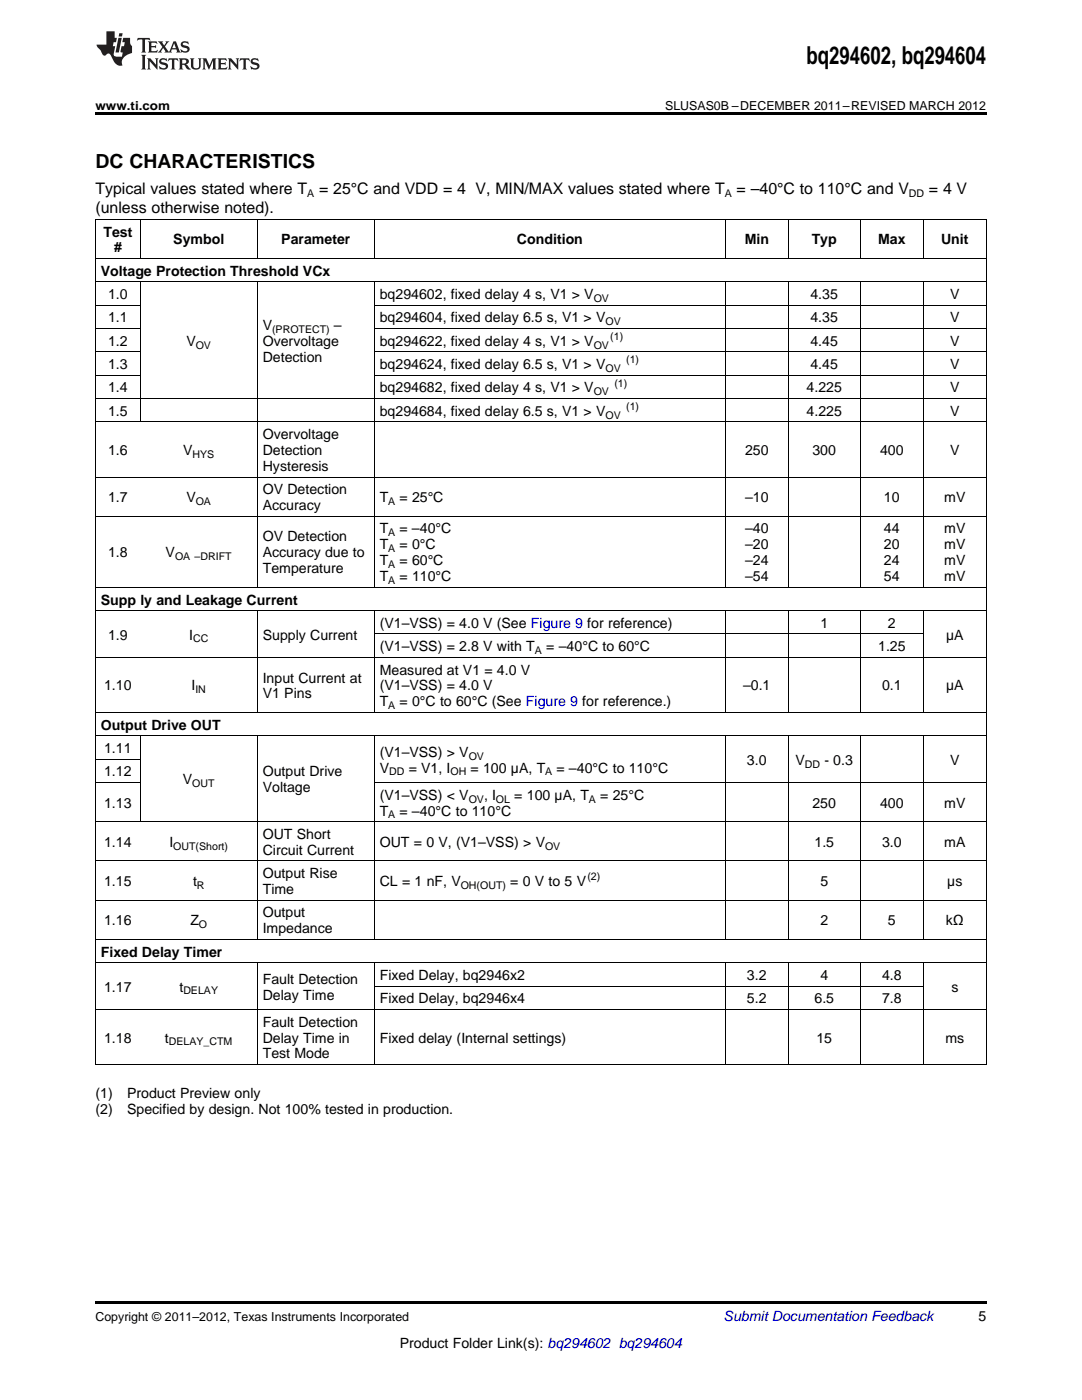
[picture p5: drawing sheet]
<svg xmlns="http://www.w3.org/2000/svg" width="216mm" height="279mm" viewBox="0 0 216 279" stroke-linecap="round" stroke-linejoin="round" font-family="sans-serif">
<defs><g id="words">
<text font-size="4.9" x="160.9" y="12.8">bq294602, bq294604</text>
<text font-size="3.9" x="19" y="33.5">DC CHARACTERISTICS</text>
<g font-size="3.2">
<text x="19" y="38.7">Typical values stated where T</text>
<text x="63.7" y="38.7">= 25°C and VDD = 4 V, MIN/MAX values stated where T</text>
<text x="147" y="38.7">= –40°C to 110°C and V</text>
<text x="185.4" y="38.7">= 4 V</text>
<text x="19" y="42.5">(unless otherwise noted).</text>
</g>
<g font-size="2.8">
<text x="20.6" y="47.2">Test</text>
<text x="22.8" y="50.4">#</text>
<text x="34.6" y="48.8">Symbol</text>
<text x="56.1" y="48.8">Parameter</text>
<text x="103.2" y="48.8">Condition</text>
<text x="148.6" y="48.8">Min</text>
<text x="162" y="48.8">Typ</text>
<text x="175.2" y="48.8">Max</text>
<text x="187.8" y="48.8">Unit</text>
<text x="20.1" y="55">Voltage Protection Threshold VCx</text>
<text x="21.6" y="59.7">1.0</text>
<text x="75.8" y="59.7">bq294602, fixed delay 4 s, V1 &gt; V</text>
<text x="161.7" y="59.7">4.35</text>
<text x="189.6" y="59.7">V</text>
<text x="21.6" y="64.3">1.1</text>
<text x="52.4" y="65.8">V</text>
<text x="66.6" y="65.8">–</text>
<text x="75.8" y="64.3">bq294604, fixed delay 6.5 s, V1 &gt; V</text>
<text x="161.7" y="64.3">4.35</text>
<text x="189.6" y="64.3">V</text>
<text x="21.6" y="69">1.2</text>
<text x="37.2" y="69">V</text>
<text x="52.4" y="69">Overvoltage</text>
<text x="75.8" y="69">bq294622, fixed delay 4 s, V1 &gt; V</text>
<text x="161.7" y="69">4.45</text>
<text x="189.6" y="69">V</text>
<text x="21.6" y="73.7">1.3</text>
<text x="52.4" y="72.2">Detection</text>
<text x="75.8" y="73.7">bq294624, fixed delay 6.5 s, V1 &gt; V</text>
<text x="161.7" y="73.7">4.45</text>
<text x="189.6" y="73.7">V</text>
<text x="21.6" y="78.3">1.4</text>
<text x="21.6" y="83">1.5</text>
<text x="75.8" y="78.3">bq294682, fixed delay 4 s, V1 &gt; V</text>
<text x="75.8" y="83">bq294684, fixed delay 6.5 s, V1 &gt; V</text>
<text x="160.9" y="78.3">4.225</text>
<text x="160.9" y="83">4.225</text>
<text x="189.6" y="78.3">V</text>
<text x="189.6" y="83">V</text>
<text x="52.4" y="87.6">Overvoltage</text>
<text x="21.6" y="90.8">1.6</text>
<text x="36.5" y="90.8">V</text>
<text x="52.4" y="90.8">Detection</text>
<text x="52.4" y="94">Hysteresis</text>
<text x="148.7" y="90.8">250</text>
<text x="162.1" y="90.8">300</text>
<text x="175.6" y="90.8">400</text>
<text x="189.6" y="90.8">V</text>
<text x="21.6" y="100.2">1.7</text>
<text x="37.2" y="100.2">V</text>
<text x="52.4" y="98.6">OV Detection</text>
<text x="52.4" y="101.8">Accuracy</text>
<text x="75.8" y="100.2">T</text>
<text x="79.7" y="100.2">= 25°C</text>
<text x="148.7" y="100.2">–10</text>
<text x="176.4" y="100.2">10</text>
<text x="188.4" y="100.2">mV</text>
<text x="75.8" y="106.5">T</text>
<text x="79.7" y="106.5">= –40°C</text>
<text x="148.7" y="106.5">–40</text>
<text x="176.4" y="106.5">44</text>
<text x="188.4" y="106.5">mV</text>
<text x="21.6" y="111.2">1.8</text>
<text x="33.1" y="111.2">V</text>
<text x="52.4" y="108.1">OV Detection</text>
<text x="52.4" y="111.2">Accuracy due to</text>
<text x="75.8" y="109.6">T</text>
<text x="75.8" y="112.8">T</text>
<text x="79.7" y="109.6">= 0°C</text>
<text x="79.7" y="112.8">= 60°C</text>
<text x="148.7" y="109.6">–20</text>
<text x="148.7" y="112.8">–24</text>
<text x="176.4" y="109.6">20</text>
<text x="176.4" y="112.8">24</text>
<text x="188.4" y="109.6">mV</text>
<text x="188.4" y="112.8">mV</text>
<text x="52.4" y="114.4">Temperature</text>
<text x="75.8" y="116">T</text>
<text x="79.7" y="116">= 110°C</text>
<text x="148.7" y="116">–54</text>
<text x="176.4" y="116">54</text>
<text x="188.4" y="116">mV</text>
<text x="20.1" y="120.7">Supp ly and Leakage Current</text>
<text x="75.8" y="125.3">(V1–VSS) = 4.0 V (See Figure 9 for reference)</text>
<text x="163.7" y="125.3">1</text>
<text x="177.2" y="125.3">2</text>
<text x="21.6" y="127.6">1.9</text>
<text x="37.7" y="127.6">I</text>
<text x="52.4" y="127.6">Supply Current</text>
<text x="75.8" y="130">(V1–VSS) = 2.8 V with T</text>
<text x="109" y="130">= –40°C to 60°C</text>
<text x="175.2" y="130">1.25</text>
<text x="188.8" y="127.6">µA</text>
<text x="20.8" y="137.8">1.10</text>
<text x="38.2" y="137.8">I</text>
<text x="52.4" y="136.2">Input Current at</text>
<text x="75.8" y="134.6">Measured at V1 = 4.0 V</text>
<text x="75.8" y="137.8">(V1–VSS) = 4.0 V</text>
<text x="148.3" y="137.8">–0.1</text>
<text x="176" y="137.8">0.1</text>
<text x="188.8" y="137.8">µA</text>
<text x="52.4" y="139.4">V1 Pins</text>
<text x="75.8" y="141">T</text>
<text x="79.7" y="141">= 0°C to 60°C (See Figure 9 for reference.)</text>
<text x="20.1" y="145.6">Output Drive OUT</text>
<text x="20.8" y="150.3">1.11</text>
<text x="20.8" y="154.9">1.12</text>
<text x="52.4" y="154.9">Output Drive</text>
<text x="75.8" y="151">(V1–VSS) &gt; V</text>
<text x="75.8" y="154.2">V</text>
<text x="81.5" y="154.2">= V1, I</text>
<text x="93.9" y="154.2">= 100 µA, T</text>
<text x="111.1" y="154.2">= –40°C to 110°C</text>
<text x="149" y="152.6">3.0</text>
<text x="158.7" y="152.6">V</text>
<text x="164.5" y="152.6">- 0.3</text>
<text x="189.6" y="152.6">V</text>
<text x="20.8" y="161.2">1.13</text>
<text x="36.5" y="156.5">V</text>
<text x="52.4" y="158.1">Voltage</text>
<text x="75.8" y="159.6">(V1–VSS) &lt; V</text>
<text x="96.6" y="159.6">, I</text>
<text x="102.6" y="159.6">= 100 µA, T</text>
<text x="119.8" y="159.6">= 25°C</text>
<text x="162.1" y="161.2">250</text>
<text x="175.6" y="161.2">400</text>
<text x="188.4" y="161.2">mV</text>
<text x="52.4" y="167.4">OUT Short</text>
<text x="75.8" y="162.8">T</text>
<text x="79.7" y="162.8">= –40°C to 110°C</text>
<text x="20.8" y="169">1.14</text>
<text x="33.8" y="169">I</text>
<text x="52.4" y="170.6">Circuit Current</text>
<text x="75.8" y="169">OUT = 0 V, (V1–VSS) &gt; V</text>
<text x="162.5" y="169">1.5</text>
<text x="176" y="169">3.0</text>
<text x="188.4" y="169">mA</text>
<text x="20.8" y="176.8">1.15</text>
<text x="38.5" y="176.8">t</text>
<text x="52.4" y="175.3">Output Rise</text>
<text x="52.4" y="178.4">Time</text>
<text x="75.8" y="176.8">CL = 1 nF, V</text>
<text x="101.8" y="176.8">= 0 V to 5 V</text>
<text x="163.7" y="176.8">5</text>
<text x="189" y="176.8">µs</text>
<text x="20.8" y="184.7">1.16</text>
<text x="38" y="184.7">Z</text>
<text x="52.4" y="183.1">Output</text>
<text x="163.7" y="184.7">2</text>
<text x="177.2" y="184.7">5</text>
<text x="188.7" y="184.7">kΩ</text>
<text x="20.1" y="190.9">Fixed Delay Timer</text>
<text x="52.4" y="186.3">Impedance</text>
<text x="20.8" y="197.9">1.17</text>
<text x="35.8" y="197.9">t</text>
<text x="52.4" y="196.3">Fault Detection</text>
<text x="75.8" y="195.6">Fixed Delay, bq2946x2</text>
<text x="149" y="195.6">3.2</text>
<text x="163.7" y="195.6">4</text>
<text x="176" y="195.6">4.8</text>
<text x="189.8" y="197.9">s</text>
<text x="52.4" y="199.5">Delay Time</text>
<text x="75.8" y="200.2">Fixed Delay, bq2946x4</text>
<text x="149" y="200.2">5.2</text>
<text x="162.5" y="200.2">6.5</text>
<text x="176" y="200.2">7.8</text>
<text x="20.8" y="208.1">1.18</text>
<text x="32.9" y="208.1">t</text>
<text x="52.4" y="204.9">Fault Detection</text>
<text x="52.4" y="208.1">Delay Time in</text>
<text x="75.8" y="208.1">Fixed delay (Internal settings)</text>
<text x="162.9" y="208.1">15</text>
<text x="188.6" y="208.1">ms</text>
<text x="52.4" y="211.2">Test Mode</text>
<text x="19" y="219.2">(1)</text>
<text x="25.4" y="219.2">Product Preview only</text>
<text x="19" y="222.4">(2)</text>
<text x="25.4" y="222.4">Specified by design. Not 100% tested in production.</text>
<text x="195.3" y="263.6">5</text>
<text x="79.8" y="269">Product Folder Link(s): bq294602 bq294604</text>
</g>
<text font-size="2.8" fill="#0000c8" x="144.4" y="263.6">Submit Documentation Feedback</text>
<g font-size="2.5">
<text x="19" y="21.9">www.ti.com</text>
<text x="132.7" y="21.9">SLUSAS0B –DECEMBER 2011–REVISED MARCH 2012</text>
<text x="19" y="263.6">Copyright © 2011–2012, Texas Instruments Incorporated</text>
</g>
<g font-size="2.1">
<text x="61.3" y="39.3">A</text>
<text x="144.6" y="39.3">A</text>
<text x="181.4" y="39.3">DD</text>
<text x="118.5" y="60.3">OV</text>
<text x="120.8" y="64.9">OV</text>
<text x="39.1" y="69.6">OV</text>
<text x="54.3" y="66.4">(PROTECT)</text>
<text x="118.5" y="69.6">OV</text>
<text x="121.8" y="67.9">(1)</text>
<text x="120.8" y="74.2">OV</text>
<text x="122.6" y="77.2">(1)</text>
<text x="125" y="72.5">(1)</text>
<text x="118.5" y="78.9">OV</text>
<text x="120.8" y="83.5">OV</text>
<text x="125" y="81.8">(1)</text>
<text x="38.4" y="91.4">HYS</text>
<text x="39.1" y="100.8">OA</text>
<text x="77.5" y="100.8">A</text>
<text x="77.5" y="107">A</text>
<text x="34.9" y="111.8">OA –DRIFT</text>
<text x="77.5" y="110.2">A</text>
<text x="77.5" y="113.4">A</text>
<text x="77.5" y="116.6">A</text>
<text x="38.5" y="128.2">CC</text>
<text x="106.7" y="130.5">A</text>
<text x="39" y="138.4">IN</text>
<text x="77.5" y="141.5">A</text>
<text x="77.6" y="154.8">DD</text>
<text x="89.9" y="154.8">OH</text>
<text x="93.5" y="151.6">OV</text>
<text x="108.8" y="154.8">A</text>
<text x="160.6" y="153.2">DD</text>
<text x="38.3" y="157.1">OUT</text>
<text x="93.5" y="160.2">OV</text>
<text x="99" y="160.2">OL</text>
<text x="117.5" y="160.2">A</text>
<text x="77.5" y="163.3">A</text>
<text x="34.6" y="169.6">OUT(Short)</text>
<text x="108.8" y="169.6">OV</text>
<text x="39.3" y="177.4">R</text>
<text x="91.9" y="177.4">OH(OUT)</text>
<text x="117.2" y="175.7">(2)</text>
<text x="39.7" y="185.2">O</text>
<text x="36.6" y="198.5">DELAY</text>
<text x="33.7" y="208.6">DELAY_CTM</text>
</g>
</g></defs>
<g fill="#231f20">
<path d="M27.5 7.6l-.1 .5 .4-.2h.6v.1v2.1l-.2 .4h1l-.3-.4v-2.1l.1-.1h.5l.5 .2-.2-.5zM29.5 8.3l.2 .3v1.5l-.2 .4h1.8l.2-.6a1.04 1.04 0 0 1-1.3 .2v-.7h.6l.3 .2v-.6l-.3 .2h-.6v-.6l.8-.1 .4 .3-.2-.5zM31.5 8.3l.9 1.1-.9 1.1h.8l-.2-.2 .5-.7 .4 .7-.2 .2h1.5l-.1-.2 .1-.4h.9l.1 .4-.2 .2h1l-.3-.3-.7-1.9h-.5l-.9 2-.8-1 .9-1h-.8l.1 .3-.3 .5-.4-.6 .2-.2zM34.7 8.6l.4 1h-.7zM36.3 8.4a.63 .63 0 0 0-.2 .7 .63 .63 0 0 0 .6 .4l.6 .2 .1 .2a.75 .75 0 0 1-.7 .4 .75 .75 0 0 1-.6-.5l.1 .7 .1-.1a1.11 1.11 0 0 0 1.5-.6 1.13 1.13 0 0 0-1.2-.8l-.1-.4a1.04 1.04 0 0 1 1.2 .2l-.2-.5-.1 .1-.5-.2zM28.2 10.9l.2 .4v2.2l-.2 .4h1l-.3-.4v-2.2l.3-.4zM29.3 11.6l.3 .4v1.5l-.3 .4h.8l-.2-.4v-1.3l1.5 1.7v-1.9l.2-.4h-.7l.2 .4v.9l-1.1-1.3zM32 11.8a.62 .62 0 0 0-.2 .7 .62 .62 0 0 0 .6 .4l.6 .1 .1 .3a.76 .76 0 0 1-.7 .3 .76 .76 0 0 1-.6-.4l.1 .7 .1-.1a1.11 1.11 0 0 0 1.5-.6 1.13 1.13 0 0 0-1.2-.8l-.1-.4a1.04 1.04 0 0 1 1.2 .2l-.2-.6-.1 .1-.5-.1zM33.7 11.6l-.2 .6a.61 .61 0 0 1 .8-.3v1.6l-.2 .4h.9l-.2-.4v-1.6a.63 .63 0 0 1 .8 .3l-.2-.6zM35.6 11.6l.3 .4v1.5l-.3 .4h1l-.2-.2v-.8l.5 .2a.76 .76 0 0 0 1.2 .7l-1-1a.58 .58 0 0 0 .6-.5 .58 .58 0 0 0-.5-.6zM36.4 11.9h.1a.45 .45 0 0 1 .5 .1 .45 .45 0 0 1 .1 .5l-.7 .2zM37.9 11.6l.2 .2a2.17 2.17 0 0 0 .3 1.9 .99 .99 0 0 0 1.6-.6v-1.1l.2-.4h-.7l.2 .2a1.92 1.92 0 0 1-.2 1.8 .6 .6 0 0 1-.9-.5v-1.1l.2-.4zM40.4 11.6l.2 .4v1.5l-.2 .4h.7l-.2-.4v-1.4l.8 1.8 .8-1.8v1.4l-.2 .4h.9l-.2-.4v-1.5l.2-.4h-.8l-.6 1.5-.6-1.5zM43.4 11.6l.2 .4v1.5l-.2 .4h1.8l.2-.6a1.04 1.04 0 0 1-1.3 .1v-.6h.5l.4 .2v-.6l-.4 .2h-.5v-.7h.8l.3 .3-.1-.6zM45.5 11.6l.2 .4v1.5l-.2 .4h.7l-.2-.4v-1.3l1.5 1.7v-1.9l.2-.4h-.7l.2 .4v.9l-1.1-1.3zM47.9 11.6l-.1 .6a.61 .61 0 0 1 .8-.3v1.6l-.3 .4h1l-.3-.4 .1-1.6a.63 .63 0 0 1 .7 .3l-.1-.6zM50.2 11.8a.62 .62 0 0 0-.2 .7 .62 .62 0 0 0 .6 .4l.6 .1 .2 .3a.76 .76 0 0 1-.8 .3 .76 .76 0 0 1-.6-.4l.1 .7 .2-.1a1.11 1.11 0 0 0 1.5-.6 1.13 1.13 0 0 0-1.3-.8l-.1-.4a1.04 1.04 0 0 1 1.2 .2l-.1-.6-.2 .1-.5-.1z"/>
<path d="M21.2 6.3v2.6h-1.9l.1 .4 .7 .9a.91 .91 0 0 0 1 .8 .56 .56 0 0 1 .5-.3 .56 .56 0 0 1 .5 .3l.4 .8a1.53 1.53 0 0 0 1.9 1.2 1.54 1.54 0 0 1 1-2.1l.9-.3v-1.4a1.52 1.52 0 0 1-.3-1.6h-1.4l-.2 .8h.5l-.2 .8h-.4l-.2 1v.2l.4 .1-.2 .8a1.93 1.93 0 0 1-1.6-.3l.3-1.8h-.5l.2-.8h.4l.2-.8h-.4v-1.3zM23.6 7.6l-.6 2.9h.7l.6-2.9zM23.8 6.6l-.1 .7h.6l.2-.7z"/>
</g>
<path d="M19 22.5h177.8v.5h-177.8zM19 259.7h177.8v.5h-177.8z" fill="#000"/>
<g fill="none" stroke="#000" stroke-width=".2">
<path d="M19 56.3h177.8M19 51.6h177.8M19 43.8h177.8M19.1 43.8v168.7M28 43.8v7.8M28 56.3v27.9M51.3 43.8v7.8M51.3 56.3v61M74.7 43.8v7.8M74.7 56.3v61M144.7 43.8v7.8M144.7 56.3v61"/>
<path d="M157.3 43.8v7.8M157.3 56.3v61M171.6 43.8v7.8M171.6 56.3v61M184.2 43.8v7.8M184.2 56.3v61M196.8 43.8v168.7M19 79.5h177.8M19 74.9h9M19 70.2h9M19 65.6h9M19 60.9h9"/>
<path d="M74.7 74.9h122.1M74.7 70.2h122.1M74.7 65.6h122.1M74.7 60.9h122.1M19 95.2h177.8M19 84.2h177.8M19 117.2h177.8M19 103h177.8M19 131.2h177.8M19 121.9h177.8M51.3 121.9v20.3M74.7 121.9v20.3"/>
<path d="M74.7 126.5h109.6M144.7 121.9v20.3M157.3 121.9v20.3M171.6 121.9v20.3M184.2 121.9v20.3M19 156.2h9M19 151.5h9M19 146.8h177.8M19 142.2h177.8M28 146.9v17.1M51.3 146.9v40.6M74.7 146.9v40.6"/>
<path d="M74.7 156.2h122.1M144.7 146.9v40.6M157.3 146.9v40.6M171.6 146.9v40.6M184.2 146.9v40.6M19 179.7h177.8M19 171.8h177.8M19 164h177.8M19 192.1h177.8M19 187.5h177.8M51.3 192.2v20.3M74.7 192.2v20.3"/>
<path d="M74.7 196.8h109.6M144.7 192.2v20.3M157.3 192.2v20.3M171.6 192.2v20.3M184.2 192.2v20.3M19 212.5h177.8M19 201.5h177.8"/>
</g>
<use href="#words"/>
</svg>
